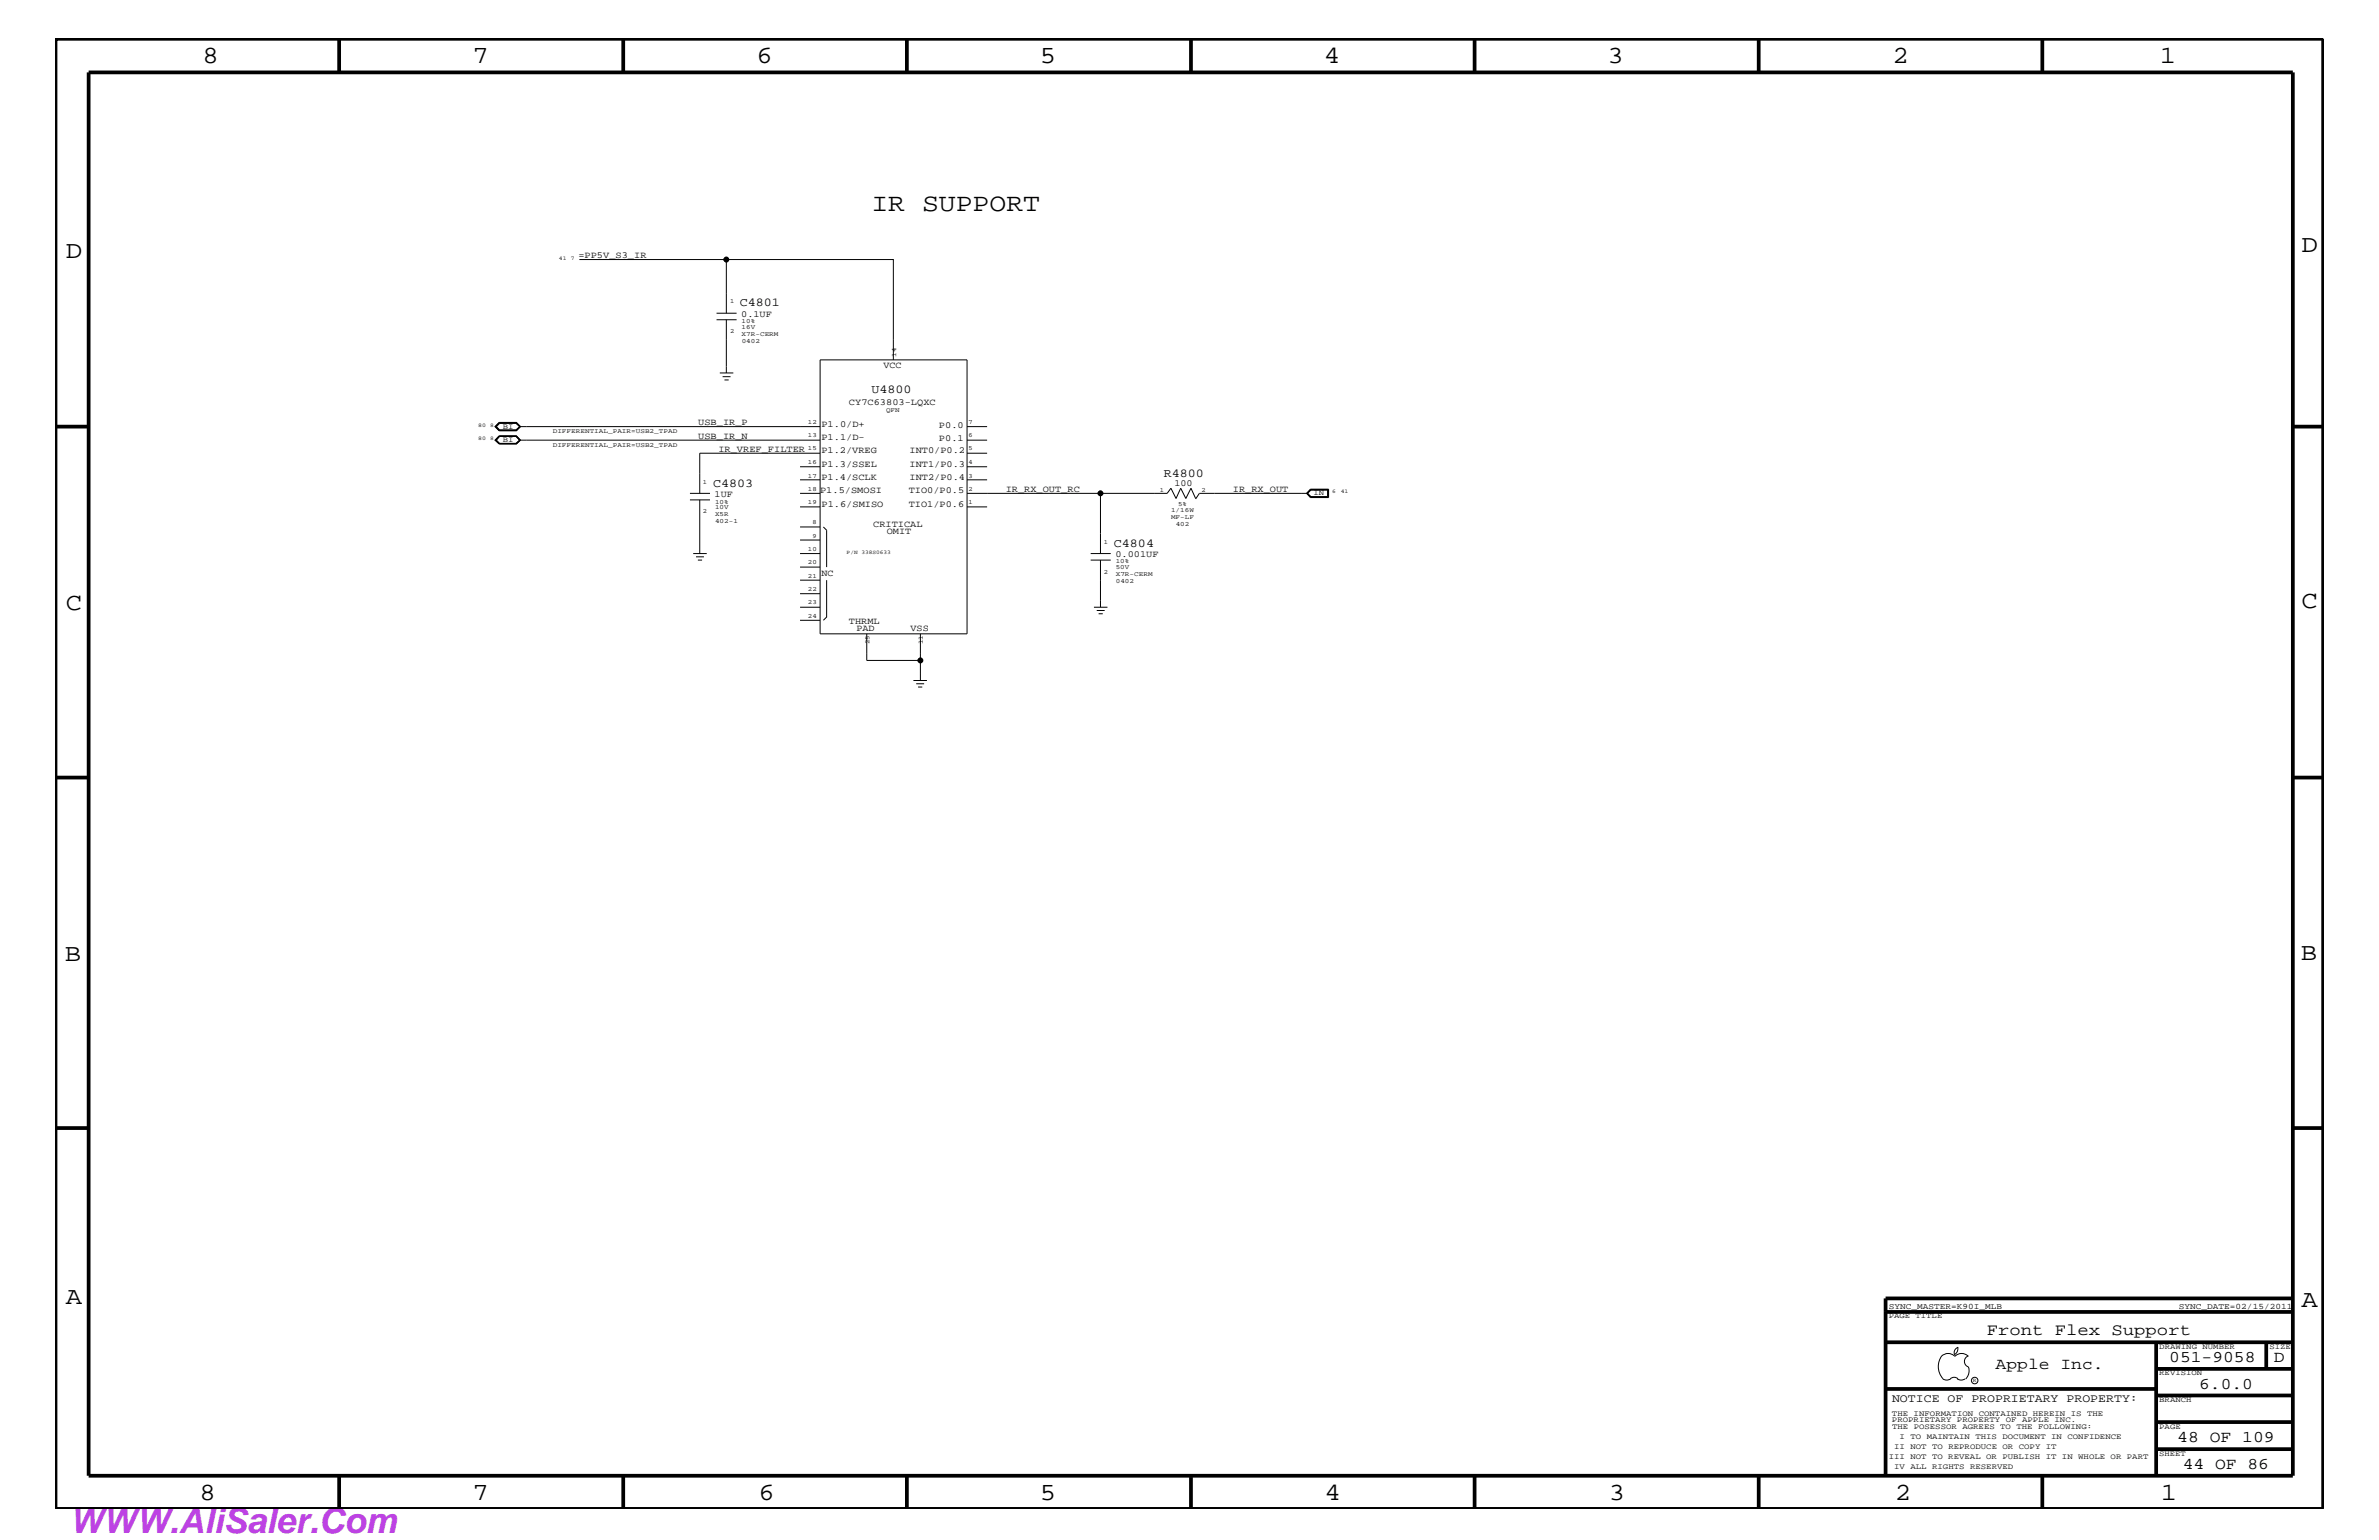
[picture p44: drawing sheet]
<svg xmlns="http://www.w3.org/2000/svg" width="432mm" height="279mm" viewBox="0 0 432 279" stroke-linecap="round" stroke-linejoin="round" font-family="sans-serif">
<defs><g id="words">
<text font-size="6.3" fill="#bd42e3" x="12.7" y="278.1">WWW.AliSaler.Com</text>
<text font-size="4.6" x="158.2" y="38.2">IR SUPPORT</text>
<g font-size="4.5">
<text x="36.7" y="11.5">8</text>
<text x="85.8" y="11.5">7</text>
<text x="137.3" y="11.5">6</text>
<text x="188.7" y="11.5">5</text>
<text x="240.3" y="11.5">4</text>
<text x="291.8" y="11.5">3</text>
<text x="343.5" y="11.5">2</text>
<text x="392" y="11.5">1</text>
<text x="11.9" y="46.8">D</text>
<text x="417.8" y="45.7">D</text>
<text x="11.9" y="110.6">C</text>
<text x="417.8" y="110.3">C</text>
<text x="11.8" y="174.3">B</text>
<text x="417.6" y="174.2">B</text>
<text x="11.9" y="236.7">A</text>
<text x="417.8" y="237.1">A</text>
<text x="36.2" y="272.1">8</text>
<text x="85.8" y="272.1">7</text>
<text x="137.7" y="272.1">6</text>
<text x="188.7" y="272.1">5</text>
<text x="240.4" y="272.1">4</text>
<text x="292" y="272.1">3</text>
<text x="343.9" y="272.1">2</text>
<text x="392.2" y="272.1">1</text>
</g>
<g font-size="3">
<text x="360.6" y="242.3">Front Flex Support</text>
<text x="362.2" y="248.4">Apple Inc.</text>
<text x="393.7" y="247.1">051-9058</text>
<text x="399.2" y="252">6.0.0</text>
<text x="412.7" y="247.1">D</text>
<text x="395.2" y="261.6">48 OF 109</text>
<text x="396.2" y="266.6">44 OF 86</text>
</g>
<g font-size="2.2">
<text x="134.3" y="55.6">C4801</text>
<text x="158.2" y="71.2">U4800</text>
<text x="129.5" y="88.3">C4803</text>
<text x="211.2" y="86.5">R4800</text>
<text x="202.2" y="99.3">C4804</text>
</g>
<text font-size="2.1" x="343.4" y="254.4">NOTICE OF PROPRIETARY PROPERTY:</text>
<g font-size="1.7">
<text x="105" y="46.8">=PP5V_S3_IR</text>
<text x="134.5" y="57.4">0.1UF</text>
<text x="160.4" y="66.7">VCC</text>
<text x="126.7" y="77.2">USB_IR_P</text>
<text x="149.1" y="77.4">P1.0/D+</text>
<text x="154.1" y="73.4">CY7C63803-LQXC</text>
<text x="170.4" y="77.6">P0.0</text>
<text x="126.7" y="79.6">USB_IR_N</text>
<text x="130.4" y="82">IR_VREF_FILTER</text>
<text x="149.1" y="82.2">P1.2/VREG</text>
<text x="149.1" y="79.9">P1.1/D-</text>
<text x="165.1" y="82.2">INT0/P0.2</text>
<text x="170.4" y="80">P0.1</text>
<text x="148.8" y="89.5">P1.5/SMOSI</text>
<text x="149.1" y="84.7">P1.3/SSEL</text>
<text x="149.1" y="87.1">P1.4/SCLK</text>
<text x="164.9" y="89.5">TIO0/P0.5</text>
<text x="165.1" y="87.1">INT2/P0.4</text>
<text x="165.1" y="84.7">INT1/P0.3</text>
<text x="182.5" y="89.3">IR_RX_OUT_RC</text>
<text x="213.2" y="88.2">100</text>
<text x="223.8" y="89.3">IR_RX_OUT</text>
<text x="129.7" y="90.1">1UF</text>
<text x="149.1" y="92">P1.6/SMISO</text>
<text x="158.5" y="95.6">CRITICAL</text>
<text x="164.9" y="92">TIO1/P0.6</text>
<text x="160.9" y="96.8">OMIT</text>
<text x="202.4" y="101">0.001UF</text>
<text x="149.1" y="104.4">NC</text>
<text x="154.1" y="113.2">THRML</text>
<text x="155.5" y="114.5">PAD</text>
<text x="165.3" y="114.5">VSS</text>
</g>
<g font-size="1.5">
<text x="342.8" y="237.4">SYNC_MASTER=K90I_MLB</text>
<text x="395.5" y="237.4">SYNC_DATE=02/15/2011</text>
</g>
<g font-size="1.4">
<text x="91.3" y="77.8">BI</text>
<text x="91.3" y="80.2">BI</text>
<text x="238.4" y="89.9">IN</text>
<text x="342.8" y="239.2">PAGE TITLE</text>
<text x="391.9" y="244.7">DRAWING NUMBER</text>
<text x="411.9" y="244.7">SIZE</text>
<text x="391.9" y="249.5">REVISION</text>
<text x="343.4" y="256.8">THE INFORMATION CONTAINED HEREIN IS THE</text>
<text x="391.9" y="254.4">BRANCH</text>
<text x="343.4" y="258">PROPRIETARY PROPERTY OF APPLE INC.</text>
<text x="343.4" y="259.3">THE POSESSOR AGREES TO THE FOLLOWING:</text>
<text x="343.8" y="262.9">II NOT TO REPRODUCE OR COPY IT</text>
<text x="344.8" y="261.1">I TO MAINTAIN THIS DOCUMENT IN CONFIDENCE</text>
<text x="391.9" y="259.3">PAGE</text>
<text x="342.8" y="264.7">III NOT TO REVEAL OR PUBLISH IT IN WHOLE OR PART</text>
<text x="343.8" y="266.6">IV ALL RIGHTS RESERVED</text>
<text x="391.9" y="264.1">SHEET</text>
</g>
<g font-size="1.2">
<text x="132.5" y="55">1</text>
<text x="134.6" y="58.6">10%</text>
<text x="134.6" y="59.7">16V</text>
<text x="132.5" y="60.4">2</text>
<text x="134.6" y="60.9">X7R-CERM</text>
<text x="134.6" y="62.2">0402</text>
<text x="162.6" y="64.7" transform="rotate(-90 162.6 64.7)">14</text>
<text x="146.6" y="76.9">12</text>
<text x="160.8" y="74.7">QFN</text>
<text x="175.8" y="76.9">7</text>
<text x="100.3" y="78.6">DIFFERENTIAL_PAIR=USB2_TPAD</text>
<text x="100.3" y="81.1">DIFFERENTIAL_PAIR=USB2_TPAD</text>
<text x="146.6" y="81.7">15</text>
<text x="146.6" y="79.4">13</text>
<text x="175.8" y="79.4">6</text>
<text x="175.8" y="81.7">5</text>
<text x="127.6" y="87.7">1</text>
<text x="146.6" y="89">18</text>
<text x="146.6" y="86.6">17</text>
<text x="146.6" y="84.2">16</text>
<text x="175.8" y="89">2</text>
<text x="175.8" y="86.6">3</text>
<text x="175.8" y="84.2">4</text>
<text x="210.5" y="89.2">1</text>
<text x="218.1" y="89.2">2</text>
<text x="127.6" y="93.2">2</text>
<text x="129.8" y="91.4">10%</text>
<text x="129.8" y="93.7">X5R</text>
<text x="129.8" y="92.4">10V</text>
<text x="129.8" y="94.9">402-1</text>
<text x="146.6" y="91.5">19</text>
<text x="147.5" y="95.1">8</text>
<text x="175.8" y="91.5">1</text>
<text x="212.6" y="92.9">1/16W</text>
<text x="212.6" y="94.2">MF-LF</text>
<text x="213.4" y="95.4">402</text>
<text x="213.8" y="91.7">5%</text>
<text x="146.6" y="99.9">10</text>
<text x="147.5" y="97.6">9</text>
<text x="200.3" y="98.7">1</text>
<text x="146.6" y="107.2">22</text>
<text x="146.6" y="104.8">21</text>
<text x="146.6" y="102.4">20</text>
<text x="200.3" y="104.1">2</text>
<text x="202.5" y="102.2">10%</text>
<text x="202.5" y="103.3">50V</text>
<text x="202.5" y="104.6">X7R-CERM</text>
<text x="202.5" y="105.8">0402</text>
<text x="146.6" y="112">24</text>
<text x="146.6" y="109.7">23</text>
<text x="157.8" y="116.9" transform="rotate(-90 157.8 116.9)">25</text>
<text x="167.5" y="116.9" transform="rotate(-90 167.5 116.9)">11</text>
</g>
<g font-size="1">
<text x="101.4" y="47.1">41</text>
<text x="103.6" y="47.1">7</text>
<text x="86.8" y="77.4">80</text>
<text x="89" y="77.4">8</text>
<text x="86.8" y="79.9">80</text>
<text x="89" y="79.9">8</text>
<text x="241.8" y="89.5">6</text>
<text x="243.3" y="89.5">41</text>
<text x="153.7" y="100.4">P/N 338S0633</text>
<text x="358.1" y="250.7">R</text>
</g>
</g></defs>
<g fill="none" stroke="#000" stroke-width=".18">
<path d="M105.2 47.1h26.6v9.7M130.1 56.8h3.6M130.1 58h3.6M131.8 47.1h30.3v18.2M131.8 58v9.7M90.6 76.6h3.1l.8 .8-.8 .8h-3.1l-.8-.8zM90.6 79.1h3.1l.8 .8-.8 .6h-3.1M90.6 76.7l-.7 .7 .7 .7M90.6 76.7l-.6 .7 .6 .7M90.6 79.1l-.8 .8 .8 .6M90.6 79.1l-.7 .8 .7 .6M90.6 76.7h3.1l.6 .7"/>
<path d="M90.6 79.2h3.1l.6 .7-.6 .5h-3.1l-.6-.5zM90.6 76.7h3.1l.7 .7-.7 .7h-3.1M90.6 79.1h3.1l.7 .8-.7 .6h-3.1M94.3 77.4l-.6 .7h-3.1M94.3 79.9l-.7 .5h-2.9l-.6-.5 .6-.7h2.9l.7 .7h54.6M130.6 67.7h2.5M131.2 68.3h1.4M131.5 68.9h.8M148.9 77.4h-54.6l-.7-.6h-2.9l-.6 .6 .6 .6h2.9l.7-.6M148.9 65.3h26.6v49.7h-26.6zM175.5 79.9h3.7M175.5 77.4h3.7"/>
<path d="M125.2 90.7h3.7M125.2 89.5h3.7M127 90.7v9.7M145.2 89.5h3.7M145.2 87.1h3.7M145.2 84.7h3.7M145.2 92h3.7M145.2 98h3.7M145.2 95.6h3.7M148.9 82.2h-21.9v7.3M149.4 95.6l.6 .6v6.7M175.5 89.5h24.2"/>
<path d="M175.5 87.1h3.7M175.5 84.7h3.7M175.5 82.2h3.7M175.5 92h3.7M217 90.4l-.8-1.8-1 1.8-.9-1.8-.8 1.8-1-1.8-.7 .9h-12.1v10.9M237.2 89.5l.7 .7M237.3 89.5h-19.6l-.7 1M237.3 89.5l.6-.6h3.1v1.2h-3.1zM237.8 88.7h3.3v1.6h-3.3l-.6-.8zM237.9 88.8l-.6 .7 .6 .7M237.9 88.8l-.7 .7M237.9 88.8h3.2v1.4h-3.2"/>
<path d="M125.8 100.4h2.5M126.3 101h1.5M126.7 101.6h.7M145.2 100.4h3.7M145.2 105.3h3.7M145.2 107.7h3.7M145.2 110.2h3.7M145.2 112.5h3.7M145.2 102.9h3.7M150 105.3v6.6l-.6 .6M157.3 115v4.8h9.8M167.1 115v8.5"/>
<path d="M198 101.6h3.6M198 100.4h3.6M198.6 110.2h2.4M199.1 110.8h1.4M199.4 111.4h.8M199.7 101.6v8.6M165.8 123.5h2.4M166.3 124.1h1.4M166.6 124.6h.8M352.4 246.1a1.69 1.69 0 0 1 2.4 0M352.4 246a3.3 3.3 0 0 0 .3 4.1M352.6 250.2l.7 .2 .7-.2"/>
<path d="M354 250.2l.7-.3 .7 .3M354.8 246.1a1.69 1.69 0 0 1 2.5 0M355.3 250.2l.7 .2 .7-.2M355.3 244.4l.1 .3a1.18 1.18 0 0 1-.6 1M355.4 244.4a.99 .99 0 0 0-.6 1.4M357.2 246a1.04 1.04 0 0 0-.6 1 1.04 1.04 0 0 0 .6 1M357.3 248l.1 .7a2.11 2.11 0 0 1-.6 1.5"/>
<circle cx="131.8" cy="47.1" r=".42"/>
<circle cx="199.7" cy="89.5" r=".42"/>
<circle cx="167.1" cy="119.8" r=".42"/>
<circle cx="358.4" cy="250.5" r=".59"/>
</g>
<g fill="none" stroke="#000" stroke-width=".68" stroke-linecap="butt">
<path d="M10.1 7h411.6v266.8h-411.6zM16.1 13.1h400.1v254.6h-400.1zM61.6 7v6.1M113.1 7v6.1M164.6 7v6.1M216.2 7v6.1M267.6 7v6.1M319.2 7v6.1M370.7 7v6.1M10.1 77.4h6M416.2 77.4h5.5M10.1 141.1h6"/>
<path d="M416.2 141.1h5.5M10.1 204.7h6M416.2 204.7h5.5M342.2 238h74M416.2 235.6h-74v32.1M342.2 252h49.2M342.2 243.5h74M391.4 258h24.8M391.4 253.2h24.8M391.4 248.4h24.8M391.4 243.5v24.2M411.3 243.5v4.9"/>
<path d="M61.6 267.7v6.1M113.1 267.7v6.1M164.6 267.7v6.1M216.2 268v5.8M267.6 267.7v6.1M319.2 267.7v6.1M370.7 267.7v6.1M391.4 262.9h24.8"/>
</g>
<g fill="#000">
<circle cx="131.8" cy="47.1" r=".42"/>
<circle cx="199.7" cy="89.5" r=".42"/>
<circle cx="167.1" cy="119.8" r=".42"/>
</g>
<use href="#words"/>
</svg>
